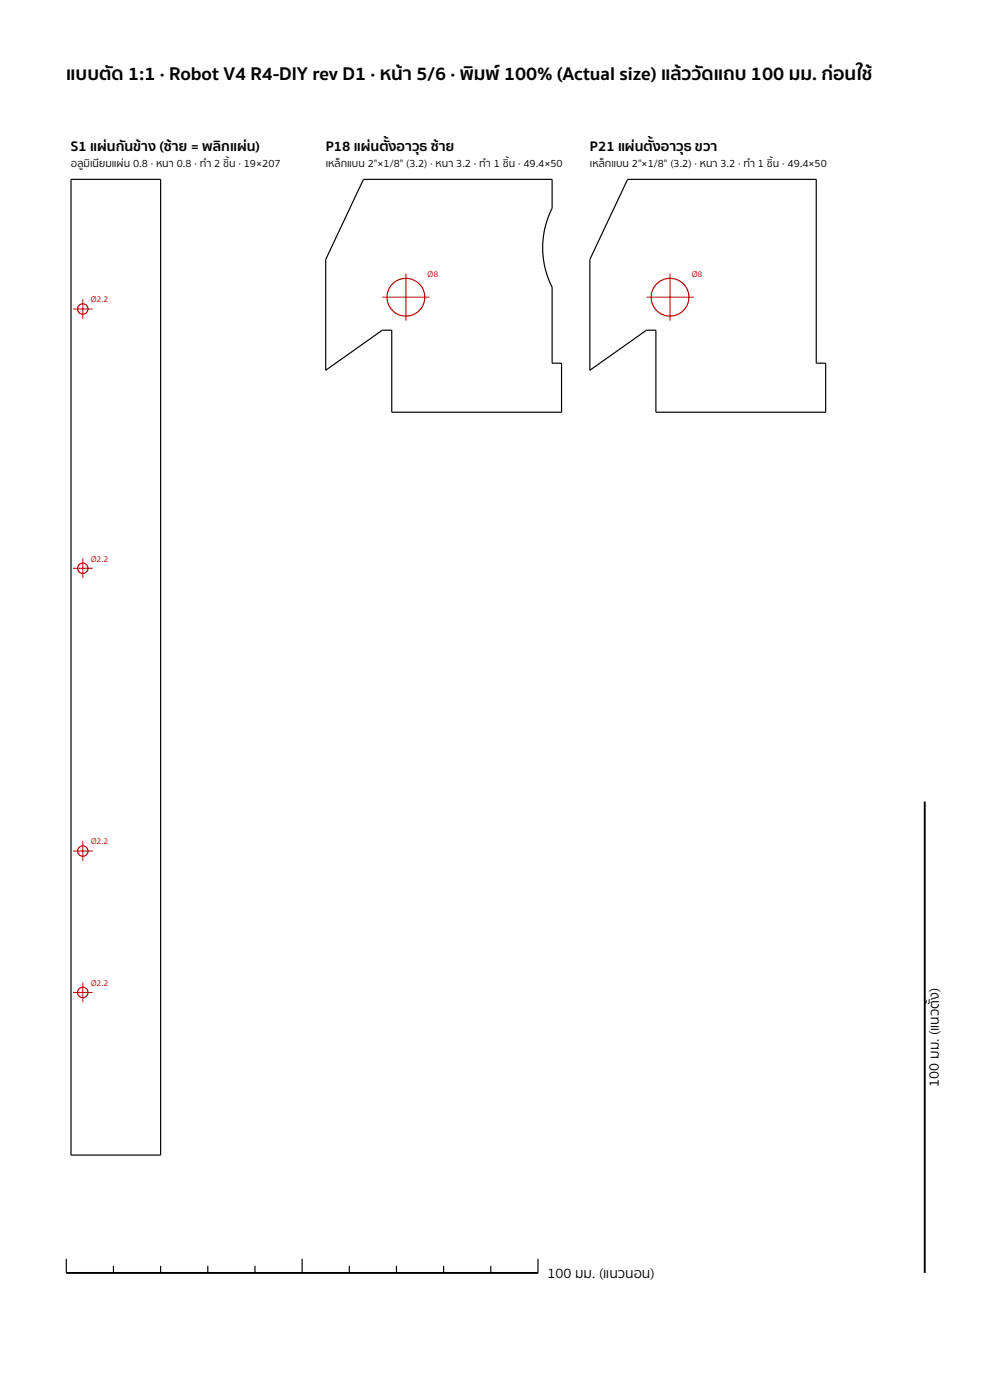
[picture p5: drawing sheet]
<svg xmlns="http://www.w3.org/2000/svg" width="210mm" height="297mm" viewBox="0 0 210 297" stroke-linecap="round" stroke-linejoin="round" font-family="sans-serif">
<defs><g id="words">
<text font-size="4" x="14.1" y="17.1">แบบตั ด 1:1 · Robot V4 R4-DIY rev D1 · หน้ า 5/6 · พิ มพ์ 100% (Actual size) แล้ ววั ดแถบ 100 มม. ก่ อนใช้</text>
<g font-size="3">
<text x="15.1" y="32.1">S1 แผ่ นกั นข้ าง (ซ้ าย = พลิ กแผ่ น)</text>
<text x="69.1" y="32.1">P18 แผ่ นตั้ งอาวุ ธ ซ้ าย</text>
<text x="125.1" y="32.1">P21 แผ่ นตั้ งอาวุ ธ ขวา</text>
<text x="199.1" y="214" transform="rotate(-90 199.1 214)">ั</text>
<text x="199.1" y="214" transform="rotate(-90 199.1 214)">้</text>
<text x="199.1" y="230.5" transform="rotate(-90 199.1 230.5)">100 มม. (แนวตง)</text>
<text x="116.1" y="271.1">100 มม. (แนวนอน)</text>
</g>
<g font-size="2.3">
<text x="15.1" y="35.5">อลู มิ เนี ยมแผ่ น 0.8 · หนา 0.8 · ทำ</text>
<text x="45.4" y="35.5">2 ชิ้ น · 19×207</text>
<text x="69.1" y="35.5">เหล็ กแบน 2&quot;×1/8&quot; (3.2) · หนา 3.2 · ทำ</text>
<text x="104.7" y="35.5">1 ชิ้ น · 49.4×50</text>
<text x="125.1" y="35.5">เหล็ กแบน 2&quot;×1/8&quot; (3.2) · หนา 3.2 · ทำ</text>
<text x="160.7" y="35.5">1 ชิ้ น · 49.4×50</text>
</g>
<g font-size="1.8" fill="#b00">
<text x="90.7" y="58.7">Ø8</text>
<text x="146.7" y="58.7">Ø8</text>
<text x="19.3" y="64.2">Ø2.2</text>
<text x="19.3" y="119.2">Ø2.2</text>
<text x="19.3" y="179.2">Ø2.2</text>
<text x="19.3" y="209.2">Ø2.2</text>
</g>
</g></defs>
<g fill="none" stroke="#000" stroke-width=".25">
<path d="M15.1 38.1h19v207h-19zM77.1 38.1h40v6.1a18.5 18.5 0 0 0 0 16.7v16.2h2v10.4h-36v-17.4h-2l-12 8.5v-23.5zM133.1 38.1h40v39h2v10.4h-36v-17.4h-2l-12 8.5v-23.5zM14.1 267.1v3M24.1 268.6v1.5M34.1 268.6v1.5M44.1 268.6v1.5M54.1 268.6v1.5M64.1 267.1v3M74.1 268.6v1.5M84.1 268.6v1.5M94.1 268.6v1.5"/>
<path d="M104.1 268.6v1.5M114.1 267.1v3"/>
</g>
<g fill="none" stroke="#b00" stroke-width=".25">
<circle cx="17.6" cy="65.6" r="1.1"/>
<circle cx="86.1" cy="63.1" r="4"/>
<circle cx="142.1" cy="63.1" r="4"/>
<circle cx="17.6" cy="120.6" r="1.1"/>
<circle cx="17.6" cy="180.6" r="1.1"/>
<circle cx="17.6" cy="210.6" r="1.1"/>
</g>
<path d="M86.1 58.1v10M142.1 58.1v10M15.5 65.6h4.2M17.6 63.5v4.2M81.1 63.1h10M137.1 63.1h10M17.6 118.5v4.2M15.5 120.6h4.2M17.6 178.5v4.2M15.5 180.6h4.2M15.5 210.6h4.2M17.6 208.5v4.2" fill="none" stroke="#b00" stroke-width=".21"/>
<path d="M196.1 170.1v100M14.1 270.1h100" fill="none" stroke="#000" stroke-width=".4"/>
<use href="#words"/>
</svg>
